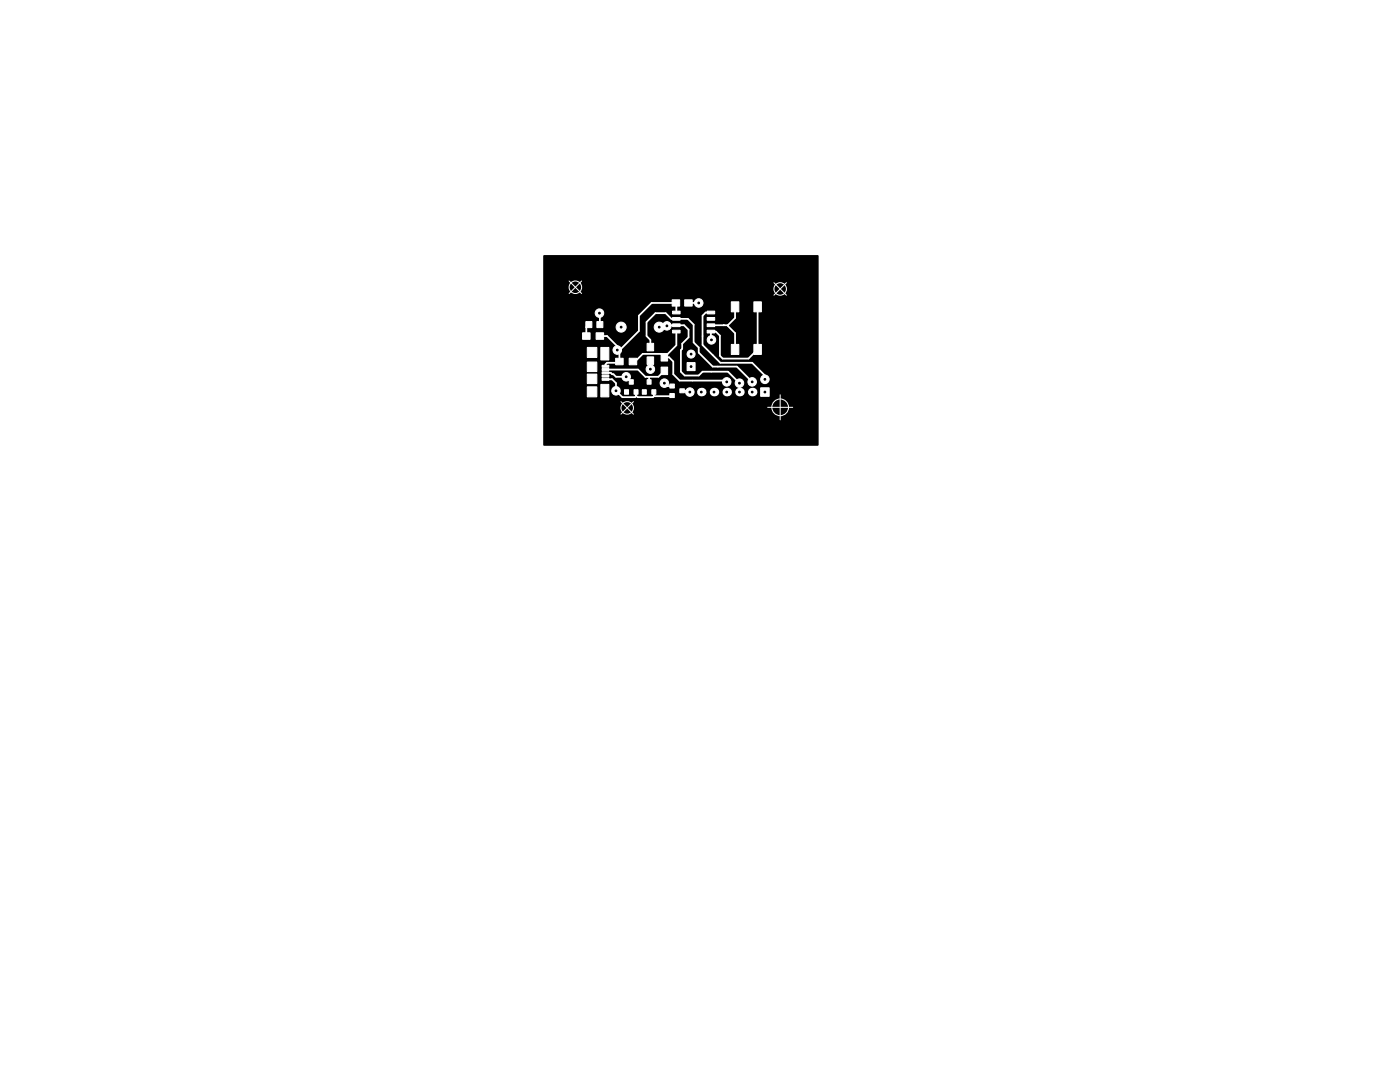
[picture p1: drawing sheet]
<svg xmlns="http://www.w3.org/2000/svg" width="279mm" height="216mm" viewBox="0 0 279 216" stroke-linecap="round" stroke-linejoin="round" font-family="sans-serif">
<path d="M108.6 51.1h54.6v37.7h-54.6z" fill="#000" stroke="#000" stroke-width=".35"/>
<g fill="none" stroke="#fff" stroke-width=".2">
<path d="M113.6 56.1l2.5 2.5M116.1 56.1l-2.5 2.5M154.5 56.4l2.5 2.5M157 56.4l-2.5 2.5M155.7 78.8v5M123.9 80.1l2.5 2.5M126.4 80.1l-2.5 2.5M153.2 81.3h5"/>
<circle cx="114.8" cy="57.3" r="1.25"/>
<circle cx="155.7" cy="57.7" r="1.25"/>
<circle cx="125.2" cy="81.4" r="1.25"/>
<circle cx="155.7" cy="81.3" r="1.67"/>
</g>
<g fill="#fff" stroke="#fff" stroke-width=".2">
<path d="M145.9 60.2h1.6v2h-1.6z"/>
<path d="M145.9 68.7h1.6v2h-1.6z"/>
<path d="M150.5 60.2h1.4v2h-1.4z"/>
<path d="M150.5 68.7h1.4v2h-1.4z"/>
<path d="M119.1 64.2h1.2v1.2h-1.2z"/>
<path d="M116.9 64.2h1.2v1.2h-1.2z"/>
<path d="M119 66.4h1.5v1.3h-1.5z"/>
<path d="M116.3 66.4h1.5v1.3h-1.5z"/>
<path d="M130.1 77.8h.8v.9h-.8z"/>
<path d="M128.2 77.8h.8v.9h-.8z"/>
<path d="M129.1 75.8h.8v.9h-.8z"/>
<path d="M125.6 75.8h.8v.9h-.8z"/>
<path d="M124.6 77.8h.8v.9h-.8z"/>
<path d="M126.5 77.8h.8v.9h-.8z"/>
<path d="M141.1 62.1h1.5v.5h-1.5z"/>
<path d="M141.1 63.4h1.5v.5h-1.5z"/>
<path d="M141.1 64.6h1.5v.6h-1.5z"/>
<path d="M141.1 65.9h1.5v.5h-1.5z"/>
<path d="M134.2 62.1h1.5v.5h-1.5z"/>
<path d="M134.2 63.4h1.5v.5h-1.5z"/>
<path d="M134.2 64.6h1.5v.6h-1.5z"/>
<path d="M134.2 65.9h1.5v.5h-1.5z"/>
<path d="M131.9 73.2h1.3v1.5h-1.3z"/>
<path d="M131.9 70.5h1.3v1.5h-1.3z"/>
<path d="M129.1 68.5h1.3v1.5h-1.3z"/>
<path d="M129.1 71.2h1.3v1.5h-1.3z"/>
<path d="M122.9 71.5h1.5v1.3h-1.5z"/>
<path d="M125.6 71.5h1.5v1.3h-1.5z"/>
<path d="M117.2 77.2h1.9v2h-1.9z"/>
<path d="M119.9 69.3h1.6v2.5h-1.6z"/>
<path d="M120.2 72.9h1.3v.4h-1.3z"/>
<path d="M120.2 73.5h1.3v.4h-1.3z"/>
<path d="M120.2 74.2h1.3v.4h-1.3z"/>
<path d="M120.2 74.8h1.3v.4h-1.3z"/>
<path d="M120.2 75.5h1.3v.4h-1.3z"/>
<path d="M119.9 76.7h1.6v2.5h-1.6z"/>
<path d="M117.2 69.3h1.9v2h-1.9z"/>
<path d="M117.2 72.2h1.9v1.9h-1.9z"/>
<path d="M117.2 74.6h1.9v1.9h-1.9z"/>
<path d="M135.7 77.6h.9v.8h-.9z"/>
<path d="M133.7 76.6h.9v.8h-.9z"/>
<path d="M133.7 78.5h.9v.8h-.9z"/>
</g>
<g fill="#fff">
<circle cx="140" cy="78.2" r=".85"/>
<circle cx="142.5" cy="78.2" r=".85"/>
<circle cx="145" cy="78.2" r=".85"/>
<circle cx="147.6" cy="78.2" r=".85"/>
<circle cx="150.1" cy="78.2" r=".85"/>
</g>
<g fill="#fff" stroke="#fff" stroke-width=".2">
<path d="M151.8 77.4h1.7v1.7h-1.7z"/>
<path d="M136.6 59.8h1.5v1.3h-1.5z"/>
<path d="M134.1 59.8h1.5v1.3h-1.5z"/>
<path d="M137.1 72.4h1.6v1.6h-1.6z"/>
<circle cx="124" cy="65.3" r="1"/>
<circle cx="131.6" cy="65.3" r="1"/>
<circle cx="137.9" cy="70.7" r=".8"/>
<circle cx="122.9" cy="78" r=".85"/>
<circle cx="119.6" cy="62.5" r=".85"/>
<circle cx="142" cy="67.8" r=".85"/>
<circle cx="139.4" cy="60.5" r=".85"/>
<circle cx="123.2" cy="69.8" r=".85"/>
<circle cx="132.6" cy="76.5" r=".85"/>
<circle cx="150.1" cy="76.2" r=".85"/>
<circle cx="147.6" cy="76.5" r=".85"/>
<circle cx="133.1" cy="65" r=".85"/>
<circle cx="145" cy="76.2" r=".85"/>
<circle cx="152.7" cy="75.7" r=".85"/>
<circle cx="137.7" cy="78.2" r=".85"/>
<circle cx="129.8" cy="73.7" r=".85"/>
<circle cx="125" cy="75.2" r=".85"/>
</g>
<g fill="none" stroke="#fff" stroke-width=".35">
<path d="M117.5 64.8l-.5 .5v1.8M119.6 62.5l.1 2.3M119.7 67.1h1.5l2 2v.8M120.8 75.7h1.4l.7 .8v1.5l1.3 1.2h2.5l.2-.1v-.9M120.8 74.4h1.1l1 .8h2.1l1 1M120.8 73.7h6.5l1.5 1.6M123.2 69.9l.4 .4v1.8l-.2 .3h-2.2l-.4 .3v.4M126.9 78.9l.4 .3h3l.2-.1M129.5 75.2v1M129.8 69.3v-1.5l-.8-.7v-2.8l1.8-1.8h2l1.2 1.1h3.3l1.1 1.2v3.5l1 1v1.1l2.8 2.8h4.9l3 3M129.8 72v1.7M130.5 78.2v.9"/>
<path d="M132.6 76.5l.6 .5h.9M132.6 71.3h.9l.9 .8v2.6l1.2 1.2h9.2l.2 .3M132.6 71.3l-.7-.7h-3.6l-1.6 1.5h-.4M132.6 74l-1.2 1.2h-2.6M133.1 65l.1-.1h3.3l.9 .9v1.5l-1.3 1.3v1l-.2 .3v4.3l.8 .7h2.7l.8-.7h5.1l2.3 2.3M134.1 78.9l-.1 .2h-3.5M135 62.4l-.1-1.9h-4.9l-2.5 2.5v3l-3.8 3.9h-.5M135 66.2v2.7l-2.4 2.4M136.1 78h1.3l.3 .2M137.4 60.5h2M141.9 62.4h-1.1l-.6 .6v5.8l3.6 3.6h6.3l2.6 2.5v.8M141.9 64.9h3.4"/>
<path d="M145.3 64.9l1.4 1.6v3.2M146.7 61.2v2.2l-1.4 1.5M151.2 61.2v8.5l-1.8 1.9h-5.2l-.5-.6v-4l-.8-.8h-1l.1 1.6"/>
</g>
<g fill="#000" stroke="#000" stroke-width=".2">
<circle cx="119.6" cy="62.5" r=".17"/>
<circle cx="122.9" cy="78" r=".17"/>
<circle cx="123.2" cy="69.8" r=".17"/>
<circle cx="124" cy="65.3" r=".17"/>
<circle cx="125" cy="75.2" r=".17"/>
<circle cx="129.8" cy="73.7" r=".17"/>
<circle cx="131.6" cy="65.3" r=".17"/>
<circle cx="132.6" cy="76.5" r=".17"/>
<circle cx="133.1" cy="65" r=".17"/>
<circle cx="137.7" cy="78.2" r=".17"/>
<circle cx="137.9" cy="70.7" r=".17"/>
<circle cx="137.9" cy="73.2" r=".17"/>
<circle cx="139.4" cy="60.5" r=".17"/>
<circle cx="140" cy="78.2" r=".17"/>
<circle cx="142" cy="67.8" r=".17"/>
<circle cx="142.5" cy="78.2" r=".17"/>
<circle cx="145" cy="78.2" r=".17"/>
<circle cx="145" cy="76.2" r=".17"/>
<circle cx="147.6" cy="76.5" r=".17"/>
<circle cx="147.6" cy="78.2" r=".17"/>
<circle cx="150.1" cy="78.2" r=".17"/>
<circle cx="150.1" cy="76.2" r=".17"/>
<circle cx="152.7" cy="75.7" r=".17"/>
<circle cx="152.7" cy="78.2" r=".17"/>
</g>
</svg>
